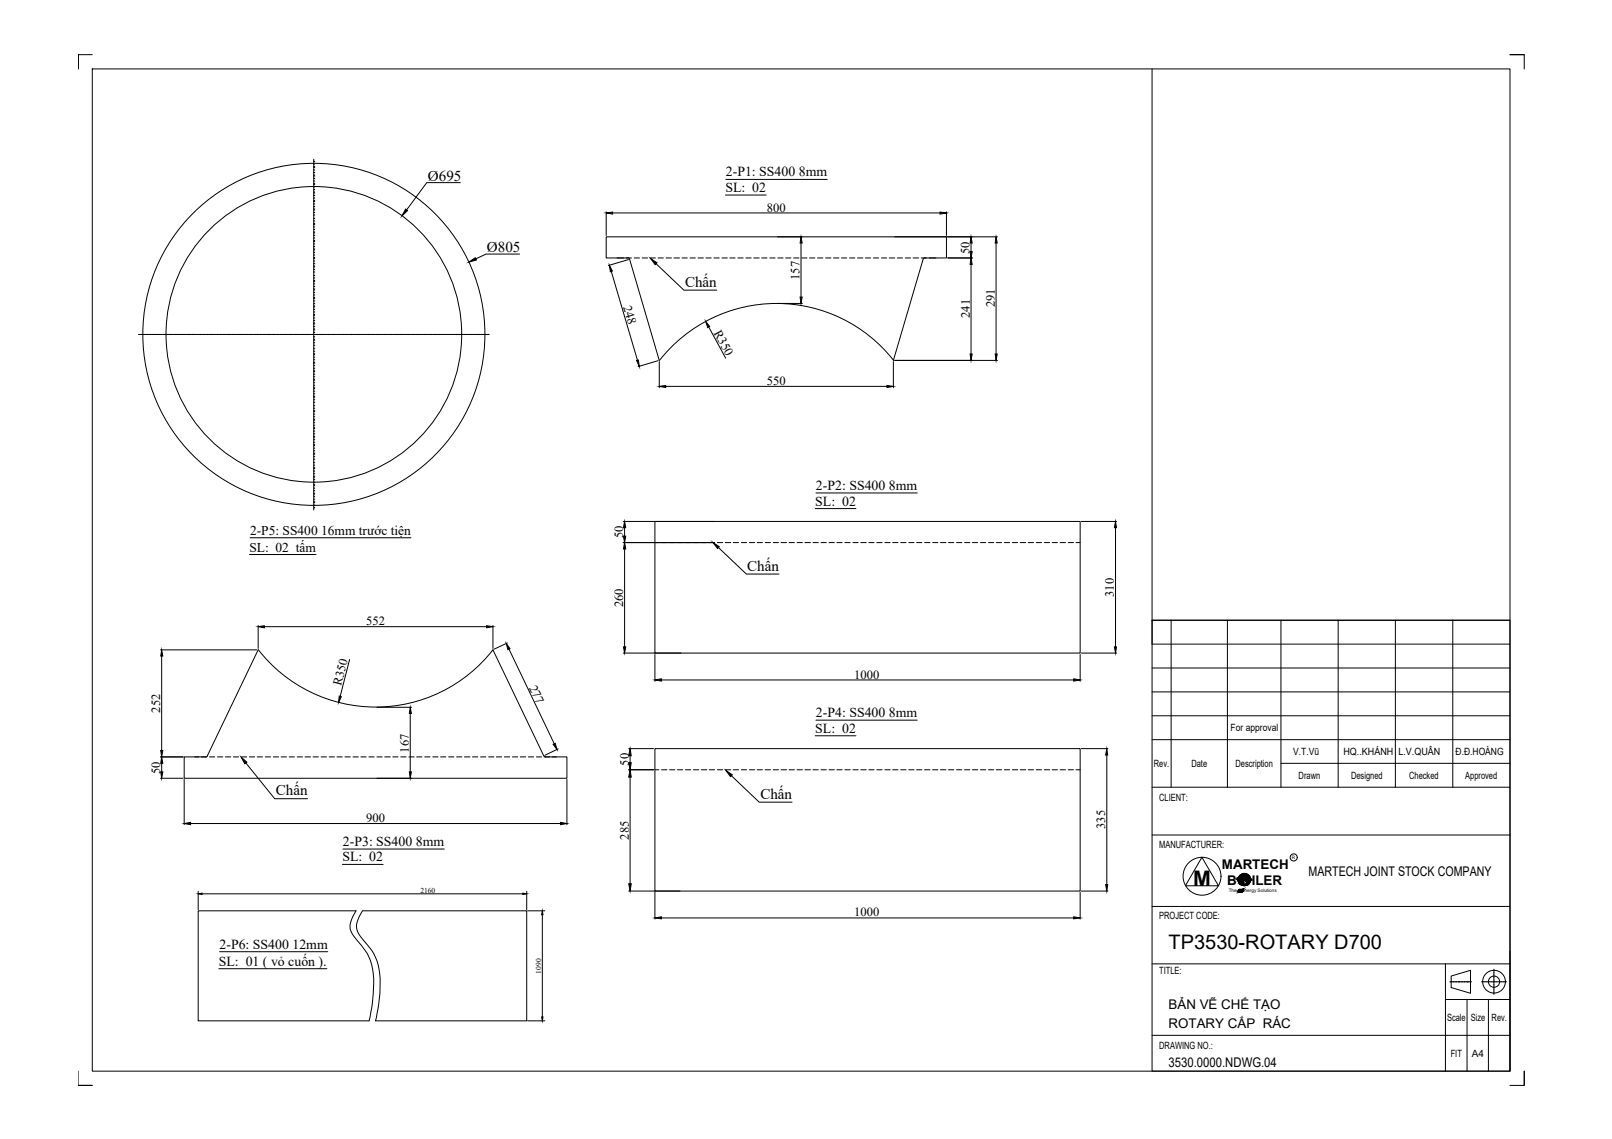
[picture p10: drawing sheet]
<svg xmlns="http://www.w3.org/2000/svg" width="297mm" height="210mm" viewBox="0 0 297 210" stroke-linecap="round" stroke-linejoin="round" font-family="sans-serif">
<defs><g id="words">
<text font-size="3.9" x="219.9" y="163.2">M</text>
<text font-size="3.7" x="215.3" y="174.8">TP3530-ROTARY D700</text>
<g font-size="2.8">
<text x="78.9" y="33.3">Ø695</text>
<text x="89.7" y="46.5">Ø805</text>
<text x="126.2" y="52.9">Chấn</text>
<text x="137.7" y="105.2">Chấn</text>
<text x="50.8" y="146.6">Chấn</text>
<text x="140.1" y="147.2">Chấn</text>
</g>
<g font-size="2.5">
<text x="133.7" y="35.4">SL: 02</text>
<text x="133.8" y="32.5">2-P1: SS400 8mm</text>
<text x="150.2" y="93.2">SL: 02</text>
<text x="150.4" y="90.3">2-P2: SS400 8mm</text>
<text x="46" y="101.6">SL: 02 tấm</text>
<text x="46.1" y="98.6">2-P5: SS400 16mm trước tiện</text>
<text x="150.2" y="135">SL: 02</text>
<text x="150.4" y="132.2">2-P4: SS400 8mm</text>
<text x="63.2" y="155.9">2-P3: SS400 8mm</text>
<text x="63.1" y="158.8">SL: 02</text>
<text x="225.2" y="160.1">MARTECH</text>
<text x="241.1" y="161.4">MARTECH JOINT STOCK COMPANY</text>
<text x="226.1" y="163">B</text>
<text x="230.6" y="163">ILER</text>
<text x="40.3" y="178">SL: 01 ( vỏ cuốn ).</text>
<text x="40.5" y="174.8">2-P6: SS400 12mm</text>
<text x="215.3" y="185.9">BẢN VẼ CHẾ TẠO</text>
<text x="215.3" y="189.4">ROTARY CẤP RÁC</text>
<text x="215.3" y="196.6">3530.0000.NDWG.04</text>
</g>
<g font-size="2.3">
<text x="141.3" y="39">800</text>
<text x="178.7" y="46.8" transform="rotate(-90 178.7 46.8)">50</text>
<text x="147.3" y="51.6" transform="rotate(-90 147.3 51.6)">157</text>
<text x="114.8" y="56.5" transform="rotate(74 114.8 56.5)">248</text>
<text x="178.7" y="58.6" transform="rotate(-90 178.7 58.6)">241</text>
<text x="183.3" y="56.6" transform="rotate(-90 183.3 56.6)">291</text>
<text x="131.5" y="61.3" transform="rotate(62 131.5 61.3)">R350</text>
<text x="141.3" y="71">550</text>
<text x="114.8" y="99.2" transform="rotate(-90 114.8 99.2)">50</text>
<text x="114.8" y="111.9" transform="rotate(-90 114.8 111.9)">260</text>
<text x="205.3" y="110" transform="rotate(-90 205.3 110)">310</text>
<text x="67.5" y="115.2">552</text>
<text x="157.4" y="125.1">1000</text>
<text x="29.5" y="131.3" transform="rotate(-90 29.5 131.3)">252</text>
<text x="62.9" y="126.4" transform="rotate(-76 62.9 126.4)">R350</text>
<text x="97.4" y="126.7" transform="rotate(64 97.4 126.7)">277</text>
<text x="29.5" y="142.6" transform="rotate(-90 29.5 142.6)">50</text>
<text x="75.3" y="138.7" transform="rotate(-90 75.3 138.7)">167</text>
<text x="115.9" y="141.1" transform="rotate(-90 115.9 141.1)">50</text>
<text x="67.5" y="151.5">900</text>
<text x="115.9" y="154.7" transform="rotate(-90 115.9 154.7)">285</text>
<text x="203.7" y="152.8" transform="rotate(-90 203.7 152.8)">335</text>
<text x="157.4" y="168.9">1000</text>
</g>
<g font-size="1.8">
<text x="226.8" y="134.7">For approval</text>
<text x="212.6" y="141.4">Rev.</text>
<text x="219.5" y="141.4">Date</text>
<text x="227.7" y="141.4">Description</text>
<text x="238.3" y="139.1">V.T.Vũ</text>
<text x="239.3" y="143.6">Drawn</text>
<text x="247.5" y="139.1">HQ..KHÁNH</text>
<text x="248.9" y="143.6">Designed</text>
<text x="257.7" y="139.1">L.V.QUÂN</text>
<text x="259.7" y="143.6">Checked</text>
<text x="268.2" y="139.1">Đ.Đ.HOÀNG</text>
<text x="270" y="143.6">Approved</text>
<text x="213.6" y="147.7">CLIENT:</text>
<text x="213.6" y="156.3">MANUFACTURER:</text>
<text x="213.6" y="169.4">PROJECT CODE:</text>
<text x="213.6" y="179.5">TITLE:</text>
<text x="266.6" y="188.1">Scale</text>
<text x="271" y="188.1">Size</text>
<text x="274.9" y="188.1">Rev.</text>
<text x="213.6" y="193.3">DRAWING NO.:</text>
<text x="267.3" y="194.8">FIT</text>
<text x="271.2" y="194.8">A4</text>
</g>
<g font-size="1.4">
<text x="77.5" y="164.5">2160</text>
<text x="99.7" y="179.5" transform="rotate(-90 99.7 179.5)">1090</text>
</g>
<g font-size=".9">
<text x="238.1" y="158.3">R</text>
<text x="226.4" y="164.4">The</text>
<text x="229.3" y="164.4">nergy Solutions</text>
</g>
</g></defs>
<!-- layer: 0 -->
<g fill="none" stroke="#000" stroke-width=".18">
<path d="M14.4 10.1v2.6v-2.6h2.6M17 12.7h261.2v184.7h-261.2zM212.3 12.7v106h65.9M278.2 10.1h2.7v2.6M84.8 33.7h-6.2l-3.7 5M111.7 39v4.4M112.9 39.2h60.3M133.7 35.9h7.5M133.8 33.1h18.6M174.4 39v4.4M95.7 46.8h-6.1l-1.9 .9M112.6 50l4.9 16.4"/>
<path d="M113.7 47.5h1.2M115.4 47.5h1M115.6 47.5h-3.9v-3.9h62.7v3.9h-3.9M115.7 47.5l.3 .2M115.8 47.8l-3.7 1.1M116 47.8l5.5 18.6M116.9 47.5h.9M118.3 47.5h1M119.8 47.5h1M120.9 48.6l5.1 4.9h6.1M121.3 47.5h.9M122.8 47.5h.9"/>
<path d="M124.2 47.5h1M125.7 47.5h.9M127.2 47.5h.9M128.6 47.5h1M130.1 47.5h.9M131.6 47.5h.9M133 47.5h1M134.5 47.5h1M136 47.5h.9M137.4 47.5h1M138.9 47.5h1M140.4 47.5h.9"/>
<path d="M141.8 47.5h1M143.3 43.6h4.6M143.3 55.9h4.6M143.3 47.5h1M144.8 47.5h.9M146.2 47.5h1M147.6 44.8v9.9M147.7 47.5h1M149.2 47.5h.9M150.7 47.5h.9M152.1 47.5h1M153.6 47.5h1"/>
<path d="M155.1 47.5h.9M156.5 47.5h1M158 47.5h1M159.5 47.5h.9M160.9 47.5h1M162.4 47.5h1M163.9 47.5h1M164.9 43.6h18.9M165.3 47.5h1M166.8 47.5h1M168.3 47.5h1M169.7 47.5h1"/>
<path d="M170.1 47.8l-5.5 18.6M170.5 47.5l-.4 .3M171.2 47.5h1.3M174.7 47.5h4.5M178.9 44.8v1.6M178.9 48.7v16.5M183.5 44.8v20.4M121.3 66.5l-3.7 1.1M121.5 66.6v4.9M121.5 66.4a27.4 27.4 0 0 1 43.1 0M122.7 71.2h40.7M130.6 60.2l3.1 5.8"/>
<path d="M164.6 66.6v4.9M164.9 66.4h18.9M46.1 99.1h29.6M114.8 96.1h16.8M114.8 100h16.9M115.1 97.2v1.6M120.7 96.1h78.3v24.3h-78.3zM132.2 100h1M133.6 100h1M135.1 100h1M136.6 100h1M138.1 100h1"/>
<path d="M139.5 100h1M141 100h1M142.5 100h1M143.9 100h1M145.4 100h1M146.9 100h1M148.3 100h1M149.8 100h1M150.2 93.7h7.5M150.4 90.8h18.6M151.3 100h1M152.8 100h.9"/>
<path d="M154.2 100h1M155.7 100h1M157.2 100h.9M158.6 100h1M160.1 100h1M161.6 100h.9M163.1 100h.9M164.5 100h1M166 100h.9M167.5 100h.9M168.9 100h1M170.4 100h1"/>
<path d="M171.9 100h.9M173.3 100h1M174.8 100h1M176.3 100h.9M177.7 100h1M179.2 100h1M180.7 100h.9M182.1 100h1M183.6 100h1M185.1 100h.9M186.5 100h1M188 100h1"/>
<path d="M189.5 100h.9M191 100h.9M192.4 100h1M193.9 100h.9M195.4 100h.9M196.8 100h1M198.3 100h.7M199.2 96.1h6.6M205.6 97.2v22M29.6 119.8h17.7M46 102.2h12.2M47.6 119.8l-9.4 19.5"/>
<path d="M47.6 115.3v4.2M47.6 119.7a27.4 27.4 0 0 0 43.3 0M48.7 115.5h40.9M90.8 119.8l9.4 19.5 .3 .2M90.8 115.3v4.2M93.5 118.5l-2.5 1.1M93.8 119.6l8.3 17.5M115.1 101.2v18M132.4 100.9l5.1 4.9h6M212.3 114.3h65.9v83.1h-65.9zM212.3 114.3h65.9M215.8 114.3v30.8"/>
<path d="M226.2 114.3v30.8M236 114.3v30.8M246.6 114.3v30.8M257.1 114.3v30.8M267.7 114.3v30.8M29.6 139.5h4.1M29.8 120.9v17.4M35.9 139.5h.7M37.1 139.5h1M37.9 139.5h-4v3.9h70.6v-3.9h-4M38.3 139.2l-.4 .3M38.6 139.5h1"/>
<path d="M40.1 139.5h.9M41.5 139.5h1M43 139.5h1M44.5 139.5h1M46 139.5h.9M47.4 139.5h1M48.9 139.5h1M50.4 139.5h.9M51.8 139.5h1M53.3 139.5h1M54.8 139.5h.9M56.2 139.5h1"/>
<path d="M57.7 139.5h1M59.2 139.5h.9M60.6 139.5h1M62.1 139.5h1M63.6 139.5h.9M64.4 121.5l-1.7 6.9M65.1 139.5h.9M66.5 139.5h1M68 139.5h.9M69.5 139.5h.9M69.5 130.3h6.3M70.9 139.5h1"/>
<path d="M72.4 139.5h.9M73.9 139.5h.9M75.3 139.5h1M75.6 131.5v10.7M76.8 139.5h1M78.3 139.5h.9M79.7 139.5h1M81.2 139.5h1M82.7 139.5h.9M84.1 139.5h1M85.6 139.5h1M87.1 139.5h.9"/>
<path d="M88.5 139.5h1M90 139.5h1M91.5 139.5h.9M92.9 139.5h1M94.4 139.5h1M95.9 139.5h1M97.4 139.5h.9M98.8 139.5h1M100.3 139.5h1M101.8 139.5h.7M102.9 138l-2.5 1.2M114.8 120.4h10.7"/>
<path d="M115.9 138h4.5M116.1 139.3v1.2M120.7 138h78.3v26.2h-78.3zM120.7 120.6v5M121.9 125.3h76M150.2 135.6h7.5M150.4 132.7h18.6M199 120.6v5M199.2 138h5M199.2 120.4h6.6M203.9 139.1v23.9M212.3 136.3h65.9"/>
<path d="M212.3 131.9h65.9M212.3 127.5h65.9M212.3 123.1h65.9M29.6 143.4h4.1M29.8 140.7v1.5M33.9 143.6v8.4M35.1 151.8h68.2M45.3 140.6l5.3 6.6h6.1M63.1 159.3h7.5M63.2 156.5h18.7M69.5 143.4h6.3M104.5 143.6v8.4"/>
<path d="M115.9 141.9h4.5M116.1 143.2v19.7M120.7 141.9h.7M121.9 141.9h1M123.4 141.9h1M124.8 141.9h1M126.3 141.9h1M127.8 141.9h1M129.2 141.9h1M130.7 141.9h1M132.2 141.9h1M133.6 141.9h1"/>
<path d="M134.8 143l5.1 4.8h6.1M135.1 141.9h1M136.6 141.9h1M138.1 141.9h1M139.5 141.9h1M141 141.9h1M142.5 141.9h1M143.9 141.9h1M145.4 141.9h1M146.9 141.9h1M148.3 141.9h1M149.8 141.9h1"/>
<path d="M151.3 141.9h1M152.8 141.9h.9M154.2 141.9h1M155.7 141.9h1M157.2 141.9h.9M158.6 141.9h1M160.1 141.9h1M161.6 141.9h.9M163.1 141.9h.9M164.5 141.9h1M166 141.9h.9M167.5 141.9h.9"/>
<path d="M168.9 141.9h1M170.4 141.9h1M171.9 141.9h.9M173.3 141.9h1M174.8 141.9h1M176.3 141.9h.9M177.7 141.9h1M179.2 141.9h1M180.7 141.9h.9M182.1 141.9h1M183.6 141.9h1M185.1 141.9h.9"/>
<path d="M186.5 141.9h1M188 141.9h1M189.5 141.9h.9M191 141.9h.9M192.4 141.9h1M193.9 141.9h.9M195.4 141.9h.9M196.8 141.9h1M198.3 141.9h.7M212.3 145.1h65.9M212.3 153.9h65.9M221.5 158l3 5.2h-6.1z"/>
<path d="M236 140.7h42.2M36.5 167.9h29.1l-.6 1a3 3 0 0 0 .2 3.6l.6 .8a9.9 9.9 0 0 1 3.1 7.9 29.4 29.4 0 0 1-.9 6.9h-31.5zM36.5 164.3v3.3M37.2 164.7h59.1M40.3 178.5h19.9M40.5 175.4h19.9M66.8 167.9h30.3v20.2h-27.9a23.6 23.6 0 0 0 .5-10.3l-.2-.8a9.7 9.7 0 0 0-2.5-3.7 3.4 3.4 0 0 1-1.2-3.4zM97.1 164.3v3.3M97.2 167.9h3.2M99.9 168.6v18.8M115.9 164.2h9.4M120.7 164.4v5"/>
<path d="M121.9 169.2h76M199 164.4v5M199.2 164.2h5M212.3 167h65.9M212.3 177.6h65.9M228.2 163.9l.9-.2a.56 .56 0 0 1-.7 .2l-.2 .1zM228.2 164.1h.7l.2-.2a.52 .52 0 0 1-.7 .2l-.2 .2zM228.2 164.3l.9-.1a.56 .56 0 0 1-.7 .1l-.2 .2zM266.3 177.6v19.8M267.4 179.9l3.6-1.1v4.2l-3.6-1zM278.2 175.3v22.1M14.4 197.4v2.6h2.6"/>
<path d="M97.2 188.1h3.2M212.3 190.8h65.9M266.3 184.2h11.9M270.3 184.2v13.2M274.3 184.2v13.2M280.9 197.4v2.6h-2.7"/>
<circle cx="57.8" cy="61.6" r="31.5"/>
<circle cx="57.8" cy="61.6" r="27.2"/>
<circle cx="238.4" cy="158" r=".66"/>
<circle cx="221.5" cy="161.5" r="3.5"/>
<circle cx="228.4" cy="162.1" r=".11"/>
<circle cx="228.4" cy="161.8" r=".11"/>
<circle cx="228.5" cy="162.4" r=".11"/>
<circle cx="228.6" cy="162.1" r=".11"/>
<circle cx="228.6" cy="161.8" r=".11"/>
<circle cx="228.7" cy="162.6" r=".11"/>
<circle cx="228.8" cy="162.4" r=".11"/>
<circle cx="228.9" cy="161.8" r=".11"/>
<circle cx="228.9" cy="162.1" r=".11"/>
<circle cx="229.2" cy="161.8" r=".11"/>
<circle cx="229.2" cy="162.1" r=".11"/>
<circle cx="229.3" cy="162.1" r="1.12"/>
<circle cx="229.3" cy="162.6" r=".4"/>
<circle cx="229.5" cy="161.8" r=".11"/>
<circle cx="229.5" cy="162.1" r=".11"/>
<circle cx="229.7" cy="161.8" r=".11"/>
<circle cx="229.7" cy="162.1" r=".11"/>
<circle cx="230" cy="161.8" r=".11"/>
<circle cx="230" cy="162.1" r=".11"/>
<circle cx="230.3" cy="161.8" r=".11"/>
<circle cx="230.3" cy="162.1" r=".11"/>
<circle cx="275.3" cy="180.9" r="2.1"/>
<circle cx="275.3" cy="180.9" r="1.04"/>
</g>
<g fill="#000" stroke="#000" stroke-width=".18">
<path d="M74.7 38.5l.4 .3-1 1zM111.7 39.2l1.2-.1v.4zM173.2 39.1l1.2 .1-1.2 .3zM86.4 48.3l1.2-.8 .2 .4zM112.3 48.9l.5 1.1-.3 .1zM119.9 47.6l1.2 .8-.4 .4zM147.4 54.7h.4l-.2 1.2zM147.6 43.6l.2 1.2h-.4zM178.8 46.4h.3l-.2 1.1zM178.9 43.6l.2 1.2h-.3zM178.9 47.5l.2 1.2h-.3zM183.5 43.6l.3 1.2h-.4z"/>
<path d="M117.3 66.4l.3-.1 .2 1.2zM121.5 71.2l1.2-.2v.4zM130 59.2l.8 1-.4 .2zM163.4 71l1.2 .2-1.2 .2zM178.8 65.2h.3l-.2 1.2zM183.4 65.2h.4l-.3 1.2zM115.1 96.1l.2 1.1h-.4zM114.9 98.8h.4l-.2 1.2zM205.6 96.1l.1 1.1h-.4zM47.6 115.5l1.1-.2v.4zM89.6 115.3l1.2 .2-1.2 .2zM93.3 118.6l.7 .9-.4 .2z"/>
<path d="M115.1 100l.2 1.2h-.4zM114.9 119.2h.4l-.2 1.2zM131.3 99.9l1.2 .9-.3 .3zM205.3 119.2h.4l-.1 1.2zM29.6 138.3h.4l-.2 1.2zM29.8 119.8l.2 1.1h-.4zM62.5 128.3l.4 .1-.5 1.1zM75.6 130.3l.2 1.2h-.4zM101.9 137.2l.4-.2 .3 1.1zM116.1 138l.2 1.3h-.4zM120.7 125.3l1.2-.2v.4zM197.9 125.1l1.1 .2-1.1 .2z"/>
<path d="M203.9 138l.2 1.1h-.4zM29.6 142.2h.4l-.2 1.2zM29.8 139.5l.2 1.2h-.4zM33.9 151.8l1.2-.2v.4zM44.4 139.5l1.1 1-.4 .3zM75.4 142.2h.4l-.2 1.2zM103.3 151.6l1.2 .2-1.2 .2zM115.9 140.5h.4l-.2 1.4zM116.1 141.9l.2 1.3h-.4zM133.8 142l1.1 .8-.3 .3zM36.5 164.7l.7-.1v.2zM96.3 164.6l.8 .1-.8 .1z"/>
<path d="M99.9 167.9l.2 .7h-.3zM115.9 162.9h.4l-.2 1.3zM120.7 169.2l1.2-.2v.3zM197.9 169l1.1 .2-1.1 .1zM203.7 163h.4l-.2 1.2zM228.2 164.1h.2zM228.2 164.3h.2zM228.4 164.1h.2zM228.4 164.3h.2zM228.4 164.1h.5zM228.4 164.3h.5zM228.9 164.1l.2-.2z"/>
<path d="M99.8 187.4h.3l-.2 .7z"/>
<path d="M228.2 164.1h.2zM228.2 164.1h.2z"/>
<path d="M228.2 164.1l.2 .1zM228.2 164.2h.2l-.2 .1z"/>
<path d="M228.2 164.3h.2zM228.2 164.3h.2z"/>
<path d="M228.2 164.3l.2 .1zM228.2 164.4h.2l-.2 .1z"/>
<path d="M228.4 164.1h.5zM228.4 164.1h.5z"/>
<path d="M228.4 164.3h.5zM228.4 164.3h.5z"/>
<path d="M228.7 164.2h.1zM228.4 164.1l.4 .1z"/>
<path d="M228.7 164.4h.1zM228.4 164.3l.4 .1z"/>
<path d="M228.4 164.1h.5zM228.4 164.1h.5z"/>
<path d="M228.4 164.3h.5zM228.4 164.3h.5z"/>
<path d="M228.3 164.1h.7zM228.2 164.1h.7z"/>
<path d="M228.3 164.3h.7zM228.2 164.3h.7z"/>
<path d="M228.4 164.1h.6zM228.3 164.1h.7z"/>
<path d="M229 164.3l.1-.1zM228.9 164.3l.2-.1z"/>
<path d="M228.4 164.3h.6zM228.3 164.3h.7z"/>
</g>
<!-- layer: AM_7 -->
<g fill="none" stroke="#000" stroke-width=".18">
<path d="M57.8 39.8v.3M57.8 39.6h.1M57.8 39.2v.4M57.8 39.2h.1M57.8 38.7v.4M57.8 38.7h.1M57.8 38.5h.1M57.8 38.2v.3M57.8 38.1h.1M57.8 37.6v.4M57.8 37.6h.1M57.8 37.2v.3"/>
<path d="M57.8 37.1h.1M57.8 37h.1M57.8 36.7v.2M57.8 36.5h.1M57.8 36.1v.3M57.8 36h.1M57.8 35.6v.3M57.8 35.6h.1M57.8 35.4h.1M57.8 35.1v.2M57.8 34.9h.1M57.8 34.5v.4"/>
<path d="M57.8 34.5h.1M57.8 34v.3M57.8 34h.1M57.8 33.8h.1M57.8 33.5v.3M57.8 33.4h.1M57.8 32.9v.4M57.8 32.9h.1M57.8 32.5v.2M57.8 32.4h.1M57.8 32.3h.1M57.8 31.8v.4"/>
<path d="M57.8 31.8h.1M57.8 31.4v.4M57.8 31.3h.1M57.8 30.9v.3M57.8 30.9h.1M57.8 30.7h.1M57.8 30.3v.3M57.8 30.2h.1M57.8 29.8v.4M57.8 29.8h.1M57.8 29.3v.3M57.8 29.6v.1"/>
<path d="M57.8 30.7v.1M57.8 31.2v.1M57.8 32.3v.1M57.8 32.8v.1M57.8 33.4v.1M57.8 33.9v.1M57.8 34.3v.1M57.8 35v.1M57.8 35.4v.1M57.8 35.9v.1M57.8 36.5v.1M57.8 37v.1"/>
<path d="M57.8 38.1v.1M57.8 38.6v.1M57.8 39.7v.1M57.8 59.7v.4M57.8 59.7h.1M57.8 59.5h.1M57.8 59.2v.3M57.8 59.1h.1M57.8 58.6v.4M57.8 58.6h.1M57.8 58.2v.3M57.8 58.1h.1"/>
<path d="M57.8 58h.1M57.8 57.7v.2M57.8 57.5h.1M57.8 57.1v.3M57.8 57h.1M57.8 56.6v.3M57.8 56.6h.1M57.8 56.4h.1M57.8 56.1v.2M57.8 55.9h.1M57.8 55.5v.4M57.8 55.5h.1"/>
<path d="M57.8 55v.3M57.8 55h.1M57.8 54.8h.1M57.8 54.5v.3M57.8 54.4h.1M57.8 53.9v.4M57.8 53.9h.1M57.8 53.5v.2M57.8 53.4h.1M57.8 53.3h.1M57.8 52.8v.4M57.8 52.8h.1"/>
<path d="M57.8 52.4v.3M57.8 52.3h.1M57.8 51.9v.3M57.8 51.9h.1M57.8 51.7h.1M57.8 51.3v.3M57.8 51.2h.1M57.8 50.8v.4M57.8 50.8h.1M57.8 50.3v.3M57.8 50.1h.1M57.8 49.7v.4"/>
<path d="M57.8 49.7h.1M57.8 49.2v.4M57.8 49.2h.1M57.8 49h.1M57.8 48.7v.3M57.8 48.6h.1M57.8 48.1v.4M57.8 48.1h.1M57.8 47.7v.3M57.8 47.6h.1M57.8 47.5h.1M57.8 47.2v.2"/>
<path d="M57.8 47h.1M57.8 46.6v.3M57.8 46.5h.1M57.8 46.1v.3M57.8 46.1h.1M57.8 45.9h.1M57.8 45.6v.2M57.8 45.4h.1M57.8 45v.4M57.8 45h.1M57.8 44.5v.3M57.8 44.5h.1"/>
<path d="M57.8 44.3h.1M57.8 44v.3M57.8 43.9h.1M57.8 43.4v.4M57.8 43.4h.1M57.8 43v.2M57.8 42.9h.1M57.8 42.8h.1M57.8 42.3v.4M57.8 42.3h.1M57.8 41.9v.3M57.8 41.8h.1"/>
<path d="M57.8 41.4v.3M57.8 41.4h.1M57.8 41.2h.1M57.8 40.8v.3M57.8 40.7h.1M57.8 40.3v.4M57.8 40.3h.1M57.8 40.1v.1M57.8 41.2v.1M57.8 41.7v.1M57.8 42.8v.1M57.8 43.3h.1"/>
<path d="M57.8 43.9v.1M57.8 44.4v.1M57.8 44.8v.1M57.8 45.5v.1M57.8 45.9v.1M57.8 46.4v.1M57.8 47v.1M57.8 47.5v.1M57.8 48.6v.1M57.8 49.1h.1M57.8 50.2h.1M57.8 50.6v.1"/>
<path d="M57.8 51.7v.1M57.8 52.2v.1M57.8 53.3v.1M57.8 53.8h.1M57.8 54.4v.1M57.8 54.9h.1M57.8 55.3v.1M57.8 56h.1M57.8 56.4v.1M57.8 56.9v.1M57.8 57.5v.1M57.8 58v.1"/>
<path d="M57.8 59.1v.1M57.8 59.6h.1M25.5 61.6h.3M25.8 61.6h.1M25.9 61.6h.1M26 61.6h.4M26.4 61.6h.1M26.4 61.6h.4M26.9 61.6h.1M27 61.6h.1M27.1 61.6h.2M27.4 61.6h.1"/>
<path d="M27.5 61.6h.1M27.5 61.6h.4M28 61.6h.1M28 61.6h.4M28.4 61.6h.1M28.5 61.6h.1M28.6 61.6h.1M28.6 61.6h.3M28.9 61.6h.1M29.1 61.6h.1M29.1 61.6h.4M29.5 61.6h.1"/>
<path d="M29.6 61.6h.1M29.7 61.6h.3M30 61.6h.1M30.2 61.6h.1M30.2 61.6h.3M30.5 61.6h.1M30.6 61.6h.1M30.7 61.6h.4M31.1 61.6h.1M31.3 61.6h.2M31.6 61.6h.1M31.7 61.6h.1"/>
<path d="M31.8 61.6h.2M32.1 61.6h.1M32.2 61.6h.1M32.2 61.6h.4M32.7 61.6h.1M32.8 61.6h.3M33.1 61.6h.1M33.2 61.6h.1M33.3 61.6h.1M33.3 61.6h.4M33.8 61.6h.1M33.8 61.6h.4"/>
<path d="M34.2 61.6h.1M34.3 61.6h.1M34.4 61.6h.3M34.7 61.6h.1M34.9 61.6h.1M34.9 61.6h.4M35.3 61.6h.1M35.4 61.6h.4M35.8 61.6h.1M36 61.6h.3M36.3 61.6h.1M36.4 61.6h.1"/>
<path d="M36.5 61.6h.4M36.9 61.6h.1M36.9 61.6h.4M37.4 61.6h.1M37.5 61.6h.1M37.6 61.6h.2M37.9 61.6h.1M38 61.6h.1M38 61.6h.4M38.5 61.6h.1M38.5 61.6h.4M38.9 61.6h.1"/>
<path d="M39 61.6h.1M39.1 61.6h.1M39.1 61.6h.3M39.4 61.6h.1M39.6 61.6h.1M39.6 61.6h.4M40 61.6h.1M40.1 61.6h.1M40.2 61.6h.3M40.5 61.6h.1M40.7 61.6h.1M40.7 61.6h.3"/>
<path d="M41 61.6h.1M41.1 61.6h.1M41.2 61.6h.4M41.6 61.6h.1M41.8 61.6h.2M42.1 61.6h.1M42.2 61.6h.1M42.3 61.6h.2M42.6 61.6h.1M42.7 61.6h.1M42.7 61.6h.4M43.2 61.6h.1"/>
<path d="M43.3 61.6h.3M43.6 61.6h.1M43.7 61.6h.1M43.8 61.6h.1M43.8 61.6h.4M44.3 61.6h.1M44.3 61.6h.4M44.7 61.6h.1M44.8 61.6h.1M44.9 61.6h.3M45.2 61.6h.1M45.4 61.6h.1"/>
<path d="M45.4 61.6h.4M45.8 61.6h.1M45.9 61.6h.4M46.3 61.6h.1M46.5 61.6h.3M46.8 61.6h.1M46.9 61.6h.1M47 61.6h.4M47.4 61.6h.1M47.4 61.6h.4M47.9 61.6h.1M48 61.6h.1"/>
<path d="M48.1 61.6h.2M48.4 61.6h.1M48.5 61.6h.1M48.5 61.6h.4M49 61.6h.1M49 61.6h.4M49.4 61.6h.1M49.5 61.6h.1M49.6 61.6h.1M49.6 61.6h.3M49.9 61.6h.1M50.1 61.6h.1"/>
<path d="M50.1 61.6h.4M50.5 61.6h.1M50.6 61.6h.1M50.7 61.6h.3M51 61.6h.1M51.2 61.6h.1M51.2 61.6h.3M51.5 61.6h.1M51.6 61.6h.1M51.7 61.6h.4M52.1 61.6h.1M52.3 61.6h.2"/>
<path d="M52.6 61.6h.1M52.7 61.6h.1M52.8 61.6h.2M53.1 61.6h.1M53.2 61.6h.1M53.2 61.6h.4M53.7 61.6h.1M53.8 61.6h.3M54.1 61.6h.1M54.2 61.6h.1M54.3 61.6h.1M54.3 61.6h.4"/>
<path d="M54.8 61.6h.1M54.8 61.6h.4M55.2 61.6h.1M55.3 61.6h.1M55.4 61.6h.3M55.7 61.6h.1M55.9 61.6h.1M55.9 61.6h.4M56.3 61.6h.1M56.4 61.6h.4M56.8 61.6h.1M57 61.6h.3"/>
<path d="M57.3 61.6h.1M57.4 61.6h.1M57.5 61.6h.3M57.8 61.6h.4M57.8 61.3v.3M57.8 61.3h.1M57.8 60.8v.3M57.8 60.8h.1M57.8 60.6h.1M57.8 60.2v.4M57.8 60.2h.1M57.8 61.6v.4"/>
<path d="M57.8 62.1h.1M57.8 62.2v.3M57.8 62.5h.1M57.8 62.7h.1M57.8 62.7v.4M57.8 63.2h.1M57.8 63.2v.4M57.8 63.6h.1M57.8 63.8v.3M57.8 64.3h.1M57.8 64.3v.4M57.8 64.7h.1"/>
<path d="M57.8 64.8v.4M57.8 65.2h.1M57.8 65.4h.1M57.8 65.4v.3M57.8 65.8h.1M57.8 65.9v.4M57.8 66.3h.1M57.8 66.3v.4M57.8 66.8h.1M57.8 66.9h.1M57.8 67v.2M57.8 67.4h.1"/>
<path d="M57.8 67.4v.4M57.8 67.9h.1M57.8 68v.3M57.8 68.3h.1M57.8 68.5h.1M57.8 68.5v.3M57.8 69h.1M57.8 69v.4M57.8 69.4h.1M57.8 69.6v.3M57.8 69.9h.1M57.8 70.1h.1"/>
<path d="M57.8 70.1v.3M57.8 70.5h.1M57.8 70.6v.4M57.8 71h.1M57.8 71.2v.2M57.8 71.5h.1M57.8 71.6h.1M57.8 71.7v.4M57.8 72.1h.1M57.8 72.1v.4M57.8 72.6h.1M57.8 72.7v.3"/>
<path d="M57.8 73h.1M57.8 73.2h.1M57.8 73.2v.4M57.8 73.7h.1M57.8 73.7v.4M57.8 74.1h.1M57.8 74.3v.3M57.8 74.8h.1M57.8 74.8v.4M57.8 75.2h.1M57.8 75.3v.3M57.8 75.7h.1"/>
<path d="M57.8 75.9h.1M57.8 75.9v.3M57.8 76.3h.1M57.8 76.4v.4M57.8 76.8h.1M57.8 76.8v.4M57.8 77.3h.1M57.8 77.4h.1M57.8 77.5v.2M57.8 77.9h.1M57.8 77.9v.4M57.8 78.4h.1"/>
<path d="M57.8 78.5v.3M57.8 78.8h.1M57.8 79h.1M57.8 79v.3M57.8 79.5h.1M57.8 79.5v.4M57.8 79.9h.1M57.8 60.7h.1M57.8 61.1v.1M57.8 62.1v.1M57.8 62.6v.1M57.8 63.7v.1"/>
<path d="M57.8 64.1v.1M57.8 65.2v.1M57.8 65.7v.1M57.8 66.8v.1M57.8 67.3v.1M57.8 67.9v.1M57.8 68.4v.1M57.8 68.8v.1M57.8 69.5v.1M57.8 69.9v.1M57.8 70.4v.1M57.8 71v.1"/>
<path d="M57.8 71.5v.1M57.8 72.6v.1M57.8 73.1v.1M57.8 74.2v.1M57.8 74.6v.1M57.8 75.7v.1M57.8 76.2v.1M57.8 77.3v.1M57.8 77.8v.1M57.8 78.4v.1M57.8 78.9v.1M57.8 79.3v.1"/>
<path d="M57.8 80v.1M58.2 61.6h.1M58.3 61.6h.1M58.4 61.6h.3M58.7 61.6h.1M58.9 61.6h.1M58.9 61.6h.4M59.3 61.6h.1M59.4 61.6h.4M59.8 61.6h.1M60 61.6h.3M60.3 61.6h.1"/>
<path d="M60.4 61.6h.1M60.5 61.6h.4M60.9 61.6h.1M60.9 61.6h.4M61.4 61.6h.1M61.5 61.6h.1M61.6 61.6h.2M61.9 61.6h.1M62 61.6h.1M62 61.6h.4M62.5 61.6h.1M62.5 61.6h.4"/>
<path d="M62.9 61.6h.1M63 61.6h.1M63.1 61.6h.1M63.1 61.6h.3M63.4 61.6h.1M63.6 61.6h.1M63.6 61.6h.4M64 61.6h.1M64.1 61.6h.1M64.2 61.6h.3M64.5 61.6h.1M64.7 61.6h.1"/>
<path d="M64.7 61.6h.3M65 61.6h.1M65.1 61.6h.1M65.2 61.6h.4M65.6 61.6h.1M65.8 61.6h.2M66.1 61.6h.1M66.2 61.6h.1M66.3 61.6h.2M66.6 61.6h.1M66.7 61.6h.1M66.7 61.6h.4"/>
<path d="M67.2 61.6h.1M67.3 61.6h.3M67.6 61.6h.1M67.7 61.6h.1M67.8 61.6h.1M67.8 61.6h.4M68.3 61.6h.1M68.3 61.6h.4M68.7 61.6h.1M68.8 61.6h.1M68.9 61.6h.3M69.2 61.6h.1"/>
<path d="M69.4 61.6h.1M69.4 61.6h.4M69.8 61.6h.1M69.9 61.6h.4M70.3 61.6h.1M70.5 61.6h.3M70.8 61.6h.1M70.9 61.6h.1M71 61.6h.4M71.4 61.6h.1M71.4 61.6h.4M71.9 61.6h.1"/>
<path d="M72 61.6h.1M72.1 61.6h.2M72.4 61.6h.1M72.5 61.6h.1M72.5 61.6h.4M73 61.6h.1M73 61.6h.4M73.4 61.6h.1M73.5 61.6h.1M73.6 61.6h.1M73.6 61.6h.3M73.9 61.6h.1"/>
<path d="M74.1 61.6h.1M74.1 61.6h.4M74.5 61.6h.1M74.6 61.6h.1M74.7 61.6h.3M75 61.6h.1M75.2 61.6h.1M75.2 61.6h.3M75.5 61.6h.1M75.6 61.6h.1M75.7 61.6h.4M76.1 61.6h.1"/>
<path d="M76.3 61.6h.2M76.6 61.6h.1M76.7 61.6h.1M76.8 61.6h.4M77.2 61.6h.1M77.2 61.6h.4M77.7 61.6h.1M77.8 61.6h.3M78.1 61.6h.1M78.2 61.6h.1M78.3 61.6h.1M78.3 61.6h.4"/>
<path d="M78.8 61.6h.1M78.8 61.6h.4M79.2 61.6h.1M79.3 61.6h.1M79.4 61.6h.3M79.7 61.6h.1M79.9 61.6h.1M79.9 61.6h.4M80.3 61.6h.1M80.4 61.6h.4M80.8 61.6h.1M81 61.6h.1"/>
<path d="M81 61.6h.3M81.3 61.6h.1M81.4 61.6h.1M81.5 61.6h.4M81.9 61.6h.1M81.9 61.6h.4M82.4 61.6h.1M82.5 61.6h.1M82.6 61.6h.2M82.9 61.6h.1M83 61.6h.1M83 61.6h.4"/>
<path d="M83.5 61.6h.1M83.6 61.6h.3M83.9 61.6h.1M84 61.6h.1M84.1 61.6h.1M84.1 61.6h.3M84.4 61.6h.1M84.6 61.6h.1M84.6 61.6h.4M85 61.6h.1M85.1 61.6h.1M85.2 61.6h.3"/>
<path d="M85.5 61.6h.1M85.7 61.6h.1M85.7 61.6h.3M86 61.6h.1M86.1 61.6h.1M86.2 61.6h.4M86.6 61.6h.1M86.8 61.6h.2M87.1 61.6h.1M87.2 61.6h.1M87.3 61.6h.4M87.7 61.6h.1"/>
<path d="M87.7 61.6h.4M88.2 61.6h.1M88.3 61.6h.3M88.6 61.6h.1M88.7 61.6h.1M88.8 61.6h.1M88.8 61.6h.4M89.3 61.6h.1M89.3 61.6h.4M89.7 61.6h.1M89.8 61.6h.1M89.9 61.6h.3"/>
<path d="M57.8 80.1v.2M57.8 80.4h.1M57.8 80.6h.1M57.8 80.6v.3M57.8 81h.1M57.8 81.1v.3M57.8 81.5h.1M57.8 81.7v.2M57.8 82h.1M57.8 82.1h.1M57.8 82.2v.4M57.8 82.6h.1"/>
<path d="M57.8 82.6v.4M57.8 83.1h.1M57.8 83.2v.3M57.8 83.5h.1M57.8 83.7h.1M57.8 83.7v.4M57.8 84.2h.1M57.8 84.2v.4M57.8 84.6h.1M57.8 84.8v.3M57.8 85.3h.1M57.8 85.3v.4"/>
<path d="M57.8 85.7h.1M57.8 85.8v.3M57.8 86.2h.1M57.8 86.4h.1M57.8 86.4v.3M57.8 86.8h.1M57.8 86.9v.3M57.8 87.3h.1M57.8 87.3v.4M57.8 87.8h.1M57.8 87.9h.1M57.8 88v.2"/>
<path d="M57.8 88.4h.1M57.8 88.4v.4M57.8 88.9h.1M57.8 89v.3M57.8 89.3h.1M57.8 89.5h.1M57.8 89.5v.3M57.8 90h.1M57.8 90v.4M57.8 90.4h.1M57.8 90.6v.2M57.8 90.9h.1"/>
<path d="M57.8 91.1h.1M57.8 91.1v.3M57.8 91.5h.1M57.8 91.6v.3M57.8 92h.1M57.8 92.2v.2M57.8 92.5h.1M57.8 92.6h.1M57.8 92.7v.3M57.8 93.1h.1M57.8 93.1v.4M57.8 93.6h.1"/>
<path d="M57.8 93.7v.3M57.8 80.4v.1M57.8 80.9v.1M57.8 81.5v.1M57.8 82v.1M57.8 83.1v.1M57.8 83.6v.1M57.8 84.7v.1M57.8 85.1v.1M57.8 86.2v.1M57.8 86.7v.1M57.8 87.8v.1"/>
<path d="M57.8 88.3h.1M57.8 88.9v.1M57.8 89.4v.1M57.8 89.8v.1M57.8 90.5v.1M57.8 90.9v.1M57.8 91.4v.1M57.8 92v.1M57.8 92.5v.1M57.8 93.6v.1"/>
</g>
<g fill="none" stroke="#000" stroke-width=".18">
<path d="M275.3 178.9v.3M275.3 178.6v.3M275.3 179.2v1.2M267.2 180.9h.1M267.3 180.9h.1M267.3 180.9h.3M267.6 180.9h.1M267.7 180.9h.1M267.8 180.9h.4M268.2 180.9h.1M268.3 180.9h.1M268.4 180.9h.2"/>
<path d="M268.7 180.9h.1M268.8 180.9h.1M268.9 180.9h.4M269.3 180.9h.1M269.4 180.9h.3M269.8 180.9h.1M269.9 180.9h.3M270.2 180.9h.1M270.3 180.9h.1M270.4 180.9h.1M270.5 180.9h.3M270.9 180.9h.1"/>
<path d="M270.9 180.9h.2M273 180.9h1.2M274.3 180.9h.2M274.6 180.9h1.2M275.3 180.5v.2M275.3 180.8v.3M275.3 182v.3M275.3 182.4v.3M275.3 180.8h.1M275.3 181.1v.9M275.3 182.3v.1M275.3 182.7v.6"/>
<path d="M275.8 180.9h.3M276.1 180.9h1.5"/>
</g>
<!-- layer: AM_8 -->
<g fill="#000" stroke="#000" stroke-width=".18">
<path d="M228.2 161.8h.1zM228.5 162.1h.1zM228.5 161.8h.1zM228.7 161.9h.1zM228.7 162.2h.1zM228.8 162.5h.2zM228.8 162.5h.1zM228.9 162.4h.1zM229 161.9h.1zM229 162.2h.1zM229.8 161.8h.1zM229.8 162.1h.1z"/>
<path d="M230 161.9h.2zM230 162.2h.2zM230.3 161.9h.1zM230.3 162.2h.1z"/>
<path d="M228.2 161.9h.1zM228.2 161.9h.1z"/>
<path d="M228.2 161.9h.1zM228.2 161.9h.1z"/>
<path d="M228.2 162h.2zM228.2 162h.2z"/>
<path d="M228.2 162h.5zM228.2 162h.5z"/>
<path d="M228.2 162h.7zM228.2 162h.7z"/>
<path d="M228.2 162h1zM228.2 162h1z"/>
<path d="M228.2 162h.7zM228.2 162h.7z"/>
<path d="M228.2 162h.7zM228.2 162h.7z"/>
<path d="M228.2 162h.5zM228.2 162h.5z"/>
<path d="M228.2 162h.2zM228.2 162h.2z"/>
<path d="M228.2 162h.1zM228.2 162h.1z"/>
<path d="M228.2 162.1h.1zM228.2 162.1h.1z"/>
<path d="M228.2 162.1h.1zM228.2 162.1h.1z"/>
<path d="M228.2 162.1h.1zM228.2 162.1h.1z"/>
<path d="M228.2 162.1h.1zM228.2 162.1h.1z"/>
<path d="M228.2 162.1h.1zM228.2 162.1h.1z"/>
<path d="M228.2 162.2h.1zM228.2 162.2h.1z"/>
<path d="M228.2 162.2h.2zM228.2 162.2h.2z"/>
<path d="M228.2 162.2h.7zM228.2 162.2h.7z"/>
<path d="M228.2 162.2h1zM228.2 162.2h1z"/>
<path d="M228.2 162.2h1.2zM228.2 162.2h1.2z"/>
<path d="M228.2 162.2h2.2zM228.2 162.2h2.2z"/>
<path d="M228.2 162.3h.6zM228.2 162.3h.6z"/>
<path d="M228.2 162.3h.3zM228.2 162.3h.3zM228.2 162.3h.3zM228.2 162.3h.3z"/>
<path d="M228.2 162.3h.3zM228.2 162.3h.3z"/>
<path d="M228.2 161.8h.1zM228.2 161.8h.1z"/>
<path d="M228.2 161.8h.1zM228.2 161.8h.1z"/>
<path d="M228.2 162.3h.2zM228.2 162.3h.2z"/>
<path d="M228.2 162.4h.2zM228.2 162.4h.2z"/>
<path d="M228.2 162.4h.2zM228.2 162.4h.2z"/>
<path d="M228.2 162.4h.2zM228.2 162.4h.2z"/>
<path d="M228.2 161.8h1.5zM228.2 161.8h1.5z"/>
<path d="M228.2 161.8h1.5zM228.2 161.8h1.5z"/>
<path d="M228.2 161.8h.7zM228.2 161.8h.7z"/>
<path d="M228.2 161.8h.7zM228.2 161.8h.7z"/>
<path d="M228.2 161.8h.4zM228.2 161.8h.4z"/>
<path d="M228.2 161.8h.2zM228.2 161.8h.2z"/>
<path d="M228.2 162.5h.3zM228.2 162.5h.3z"/>
<path d="M228.2 162.5h.3zM228.2 162.5h.3z"/>
<path d="M228.2 162.5h.6zM228.2 162.5h.6z"/>
<path d="M228.2 162.6h.5zM228.2 162.6h.5zM228.2 162.6h.5zM228.2 162.6h.5z"/>
<path d="M228.2 162.6h.5zM228.2 162.6h.5z"/>
<path d="M228.2 161.8h.1zM228.2 161.8h.1z"/>
<path d="M228.2 161.8h.1zM228.2 161.8h.1z"/>
<path d="M228.2 161.8l.1 .1zM228.2 161.8l.1 .1z"/>
<path d="M228.2 161.9h.1zM228.2 161.9h.1z"/>
<path d="M228.2 161.9h.1zM228.2 161.9h.1z"/>
<path d="M228.2 162.1h.1zM228.2 162.1h.1z"/>
<path d="M228.2 162.1h.1zM228.2 162.1h.1z"/>
<path d="M228.2 162.1l.1 .1zM228.2 162.1l.1 .1z"/>
<path d="M228.3 162.6h.3zM228.3 162.6h.3z"/>
<path d="M228.3 162.6h.3zM228.3 162.6h.3z"/>
<path d="M228.2 161.8h.1zM228.2 161.8h.2z"/>
<path d="M228.2 161.9l.1 .1zM228.2 161.9l.1 .1z"/>
<path d="M228.2 162h.1zM228.2 162h.2z"/>
<path d="M228.2 162h.1zM228.2 162l.1 .1z"/>
<path d="M228.2 162.2h.1zM228.2 162.2h.1z"/>
<path d="M228.2 162.2h.1zM228.2 162.2h.1z"/>
<path d="M228.3 162.7h.3zM228.3 162.7h.3z"/>
<path d="M228.3 162.7h.3zM228.3 162.7h.3z"/>
<path d="M228.4 161.8h.2zM228.4 161.8h.2z"/>
<path d="M228.2 161.8h.2zM228.2 161.8h.2z"/>
<path d="M228.2 162h.2zM228.2 162h.2z"/>
<path d="M228.2 162h.2zM228.2 162h.2z"/>
<path d="M228.2 162.2h.2zM228.2 162.2h.2z"/>
<path d="M228.4 162.2h.5zM228.4 162.2h.5z"/>
<path d="M228.4 162.8h.3zM228.4 162.8h.3z"/>
<path d="M228.4 162.8h.3zM228.4 162.8h.3z"/>
<path d="M228.4 162.8h.6zM228.4 162.8h.6z"/>
<path d="M228.4 161.8h.2zM228.4 161.8h.2z"/>
<path d="M228.4 161.8h.2zM228.4 161.8h.2z"/>
<path d="M228.4 162h.2zM228.4 162h.2z"/>
<path d="M228.4 162h.2zM228.4 162h.2z"/>
<path d="M228.4 162h.2zM228.4 162h.2z"/>
<path d="M228.4 162h.2zM228.4 162h.2z"/>
<path d="M228.4 162h.2zM228.4 162h.2z"/>
<path d="M228.4 162h.2zM228.4 162h.2z"/>
<path d="M228.4 162.2h.2zM228.4 162.2h.2z"/>
<path d="M228.4 162.2h.2zM228.4 162.2h.2z"/>
<path d="M228.2 162.3h.2zM228.2 162.3h.3z"/>
<path d="M228.2 162.3h.2zM228.2 162.3h.2zM228.2 162.3h.2zM228.2 162.3h.2z"/>
<path d="M228.2 162.3l.2 .1zM228.2 162.3l.2 .1z"/>
<path d="M228.2 162.4h.2zM228.2 162.4h.2z"/>
<path d="M228.2 162.4l.2 .1zM228.2 162.4l.2 .1z"/>
<path d="M228.2 162.5h.3zM228.2 162.5h.3z"/>
<path d="M228.5 161.8h.1zM228.5 161.8h.1z"/>
<path d="M228.5 161.8h.1zM228.5 161.8h.1z"/>
<path d="M228.5 161.8h.1zM228.5 161.8h.1z"/>
<path d="M228.5 161.9h.1zM228.5 161.9h.1z"/>
<path d="M228.5 161.9h.1zM228.5 161.9h.1z"/>
<path d="M228.5 161.9h.1zM228.5 161.9h.1z"/>
<path d="M228.5 162h.1zM228.5 162h.1z"/>
<path d="M228.5 162.1h.1zM228.5 162.1h.1z"/>
<path d="M228.5 162.2h.1zM228.5 162.2h.1z"/>
<path d="M228.5 162.2h.1zM228.5 162.2h.1z"/>
<path d="M228.2 162.3h.3zM228.2 162.3h.3z"/>
<path d="M228.2 162.5h.3zM228.2 162.5h.3z"/>
<path d="M228.5 162.3h.3zM228.5 162.3h.3z"/>
<path d="M228.2 162.5h.3zM228.2 162.5h.3z"/>
<path d="M228.5 162.5h.3zM228.5 162.5h.3z"/>
<path d="M228.4 161.8h.2zM228.4 161.8h.2z"/>
<path d="M228.4 161.8h.2zM228.4 161.8h.2z"/>
<path d="M228.5 161.9h.1zM228.5 161.9h.1z"/>
<path d="M228.5 161.9h.1zM228.4 161.9h.2z"/>
<path d="M228.4 161.9l.2 .1zM228.4 161.9l.2 .1z"/>
<path d="M228.4 162h.2zM228.4 162h.2z"/>
<path d="M228.4 162h.2zM228.4 162h.2z"/>
<path d="M228.5 162l.1 .1zM228.5 162l.1 .1z"/>
<path d="M228.5 162.2h.1zM228.5 162.2h.1z"/>
<path d="M228.5 162.2h.1zM228.5 162.2h.1z"/>
<path d="M228.5 162.2h.1zM228.4 162.2h.2z"/>
<path d="M228.6 162.3h.1zM228.6 162.3h.1zM228.6 162.3h.1zM228.6 162.3h.1z"/>
<path d="M228.6 162.5h.1zM228.6 162.5h.1z"/>
<path d="M228.6 162.5h.1zM228.6 162.5h.1z"/>
<path d="M228.6 162.5h.1zM228.6 162.5h.1z"/>
<path d="M228.6 161.8h.3zM228.6 161.8h.3z"/>
<path d="M228.4 161.8h.2zM228.4 161.8h.2z"/>
<path d="M228.4 162h.3zM228.4 162h.3z"/>
<path d="M228.4 162h.2zM228.4 162h.2zM228.2 162h.4zM228.2 162h.5z"/>
<path d="M228.4 162.2h.2zM228.4 162.2h.2z"/>
<path d="M228.4 162.2h.3zM228.4 162.2h.3z"/>
<path d="M228.3 162.6h.3zM228.3 162.6h.3z"/>
<path d="M228.3 162.6l.3 .1zM228.3 162.6l.3 .1z"/>
<path d="M228.3 162.7h.3zM228.3 162.7h.3z"/>
<path d="M228.3 162.7h.4zM228.3 162.7h.4zM228.4 162.7h.3zM228.4 162.7h.3z"/>
<path d="M228.7 161.8h.2zM228.7 161.8h.2z"/>
<path d="M228.7 161.8h.2zM228.7 161.8h.2z"/>
<path d="M228.7 161.8h.2zM228.7 161.8h.2z"/>
<path d="M228.7 162h.2zM228.7 162h.2z"/>
<path d="M228.7 162h.2zM228.7 162h.2z"/>
<path d="M228.7 162h.2zM228.7 162h.2z"/>
<path d="M228.7 162h.2zM228.7 162h.2z"/>
<path d="M228.7 162h.2zM228.7 162h.2z"/>
<path d="M228.7 162.2h.2zM228.7 162.2h.2z"/>
<path d="M228.7 162.2h.2zM228.7 162.2h.2z"/>
<path d="M228.6 162.4l.1 .1zM228.6 162.4l.1 .1z"/>
<path d="M228.2 162.6h.5zM228.2 162.6h.5z"/>
<path d="M228.2 162.6h.5zM228.2 162.6h.4z"/>
<path d="M228.4 162.7l.3 .1zM228.4 162.7l.3 .1z"/>
<path d="M228.7 161.8h.1zM228.7 161.8h.1z"/>
<path d="M228.7 161.8h.1zM228.7 161.8h.1z"/>
<path d="M228.7 161.8h.1zM228.7 161.8h.1z"/>
<path d="M228.7 161.9h.1zM228.7 161.9h.1z"/>
<path d="M228.7 161.9h.1zM228.7 161.9h.1z"/>
<path d="M228.7 161.9h.1zM228.7 161.9h.1z"/>
<path d="M228.7 162h.1zM228.7 162h.1z"/>
<path d="M228.7 162.1h.1zM228.7 162.1h.1z"/>
<path d="M228.7 162.2h.1zM228.7 162.2h.1z"/>
<path d="M228.7 162.2h.1zM228.7 162.2h.1z"/>
<path d="M228.7 162.2h.1zM228.7 162.2h.1z"/>
<path d="M228.5 162.3h.2zM228.5 162.3h.2zM228.5 162.3h.2zM228.5 162.3h.3z"/>
<path d="M228.5 162.3h.2zM228.5 162.3h.2zM228.6 162.3h.1zM228.6 162.3h.1z"/>
<path d="M228.6 162.3h.1zM228.6 162.3h.1z"/>
<path d="M228.6 162.5h.1zM228.6 162.5h.1z"/>
<path d="M228.6 162.5h.1zM228.5 162.5h.2z"/>
<path d="M228.5 162.5h.2zM228.5 162.5h.2z"/>
<path d="M228.4 162.8h.3zM228.4 162.8h.3z"/>
<path d="M228.8 162.3h.3zM228.8 162.3h.3z"/>
<path d="M228.5 162.3h.3zM228.5 162.3h.3zM228.5 162.3h.3zM228.5 162.3h.3z"/>
<path d="M228.5 162.5h.3zM228.5 162.5h.3z"/>
<path d="M228.5 162.5h.3zM228.5 162.5h.3z"/>
<path d="M228.8 162.6h.1zM228.8 162.6h.1z"/>
<path d="M228.8 162.8h.2zM228.8 162.8h.2z"/>
<path d="M228.8 162.1v.1zM228.8 162.1v.1z"/>
<path d="M228.8 162.3h.3zM228.8 162.3h.3z"/>
<path d="M228.8 162.5h.1zM228.8 162.5h.1z"/>
<path d="M228.8 162.6h.1zM228.8 162.6h.1z"/>
<path d="M228.8 162.6h.1zM228.8 162.6h.1z"/>
<path d="M228.8 162.7h.2zM228.8 162.7h.2z"/>
<path d="M228.7 161.8h.1zM228.7 161.8h.1z"/>
<path d="M228.7 161.8h.1zM228.7 161.8h.1z"/>
<path d="M228.7 161.9h.2zM228.7 161.9h.2z"/>
<path d="M228.7 162h.1zM228.7 162h.2z"/>
<path d="M228.7 162l.1 .1zM228.7 162l.1 .1z"/>
<path d="M228.7 162.1h.1zM228.7 162.1h.1z"/>
<path d="M228.7 162.2h.2zM228.7 162.2h.2z"/>
<path d="M228.8 162.3h.3zM228.8 162.3h.3zM228.8 162.3h.3zM228.8 162.3h.3z"/>
<path d="M228.8 162.5h.2zM228.8 162.5h.2z"/>
<path d="M228.7 161.8h.2zM228.7 161.8h.1z"/>
<path d="M228.7 161.9l.2 .1zM228.7 161.9l.2 .1z"/>
<path d="M228.7 162h.2zM228.7 162h.2z"/>
<path d="M228.7 162h.2zM228.7 162h.2z"/>
<path d="M228.7 162.2h.2zM228.7 162.2h.2z"/>
<path d="M228.9 162.3h.1zM228.9 162.3h.1zM228.9 162.3h.1zM228.9 162.3h.1z"/>
<path d="M228.9 161.8h.8zM228.9 161.8h.8z"/>
<path d="M228.9 161.8h.3zM228.9 161.8h.3z"/>
<path d="M228.6 161.8h.3zM228.6 161.8h.3z"/>
<path d="M228.9 161.8h.2zM228.9 161.8h.2z"/>
<path d="M228.9 162h.2zM228.9 162h.2z"/>
<path d="M228.7 162h.2zM228.7 162h.2z"/>
<path d="M228.9 162h.5zM228.9 162h.5z"/>
<path d="M228.9 162h1.5zM228.9 162h1.5z"/>
<path d="M228.9 162h.3zM228.9 162h.3z"/>
<path d="M228.9 162h.3zM228.9 162h.3z"/>
<path d="M228.9 162.2h.2zM228.9 162.2h.2z"/>
<path d="M228.7 162.2h.2zM228.7 162.2h.2z"/>
<path d="M228.8 162.5h.1zM228.8 162.5h.1z"/>
<path d="M228.8 162.5h.1zM228.8 162.5h.1z"/>
<path d="M228.2 162.5l.7 .1zM228.2 162.5l.7 .1zM228.2 162.6h.7zM228.2 162.6h.7z"/>
<path d="M228.7 162.6h.2zM228.7 162.6h.2z"/>
<path d="M228.8 162.6h.1zM228.8 162.6h.1zM228.8 162.6h.1zM228.8 162.6h.1z"/>
<path d="M228.8 162.6h.1zM228.8 162.6h.1z"/>
<path d="M228.8 162.6h.1zM228.8 162.6h.1z"/>
<path d="M228.8 162.6l.1 .1zM228.8 162.6l.1 .1z"/>
<path d="M228.8 162.7h.1zM228.8 162.7h.1zM228.8 162.7h.1z"/>
<path d="M229 161.8h.1zM229 161.8h.1z"/>
<path d="M229 161.8h.1zM229 161.8h.1z"/>
<path d="M229 161.8h.1zM229 161.8h.1z"/>
<path d="M229 161.8h.1zM229 161.8h.1z"/>
<path d="M229 161.9h.1zM229 161.9h.1z"/>
<path d="M229 161.9h.1zM229 161.9h.1z"/>
<path d="M229 161.9h.1zM229 161.9h.1z"/>
<path d="M229 162h.1zM229 162h.1z"/>
<path d="M229 162h.1zM229 162h.1z"/>
<path d="M229 162h.1zM229 162h.1z"/>
<path d="M229 162.2h.1zM229 162.2h.1z"/>
<path d="M229 162.2h.1zM229 162.2h.1z"/>
<path d="M229 162.2h.1zM229 162.2h.1z"/>
<path d="M229 162.2h.1zM229 162.2h.1z"/>
<path d="M228.9 162.4h.1zM228.9 162.4h.1z"/>
<path d="M228.9 162.4l.1 .1zM228.9 162.4l.1 .1z"/>
<path d="M228.8 162.7h.2zM228.8 162.7h.2z"/>
<path d="M228.8 162.7l.2 .1zM228.8 162.7l.2 .1z"/>
<path d="M228.8 162.8h.2zM228.7 162.8h.3z"/>
<path d="M228.4 162.8l.6 .1zM228.4 162.8l.6 .1z"/>
<path d="M228.9 162.3l.1 .1zM228.9 162.3l.1 .1z"/>
<path d="M228.4 162.9h.7zM228.4 162.9h.7z"/>
<path d="M228.8 162.3h.3zM228.8 162.3h.3z"/>
<path d="M228.8 162.3h.3zM228.8 162.3h.2z"/>
<path d="M229 161.8h.1zM229 161.8h.1z"/>
<path d="M229 161.8h.1zM229 161.8h.1z"/>
<path d="M229 161.9h.1zM229 161.9h.1z"/>
<path d="M229 162h.1zM229 162h.1z"/>
<path d="M229 162l.1 .1zM229 162l.1 .1z"/>
<path d="M229 162.1h.1zM229 162.1h.1z"/>
<path d="M229 162.1l.1 .1zM229 162.1l.1 .1z"/>
<path d="M229 162.2h.1zM229 162.2h.1z"/>
<path d="M228.8 162.3h.3zM228.8 162.3h.3z"/>
<path d="M228.8 162.3h.3zM228.8 162.3h.3z"/>
<path d="M228.5 162.9h.6zM228.5 162.9h.6z"/>
<path d="M228.5 162.9h.6zM228.5 162.9h.6z"/>
<path d="M228.5 162.9l.7 .1zM228.5 162.9l.7 .1z"/>
<path d="M228.9 161.8h.2zM228.9 161.8h.3z"/>
<path d="M228.9 161.8h.2zM228.9 161.8h.2z"/>
<path d="M229 161.9h.1zM229 161.9h.1z"/>
<path d="M229 161.9l.1 .1zM229 161.9l.1 .1z"/>
<path d="M229 162h.1zM228.9 162h.2z"/>
<path d="M228.9 162h.2zM228.9 162h.3z"/>
<path d="M228.9 162h.2zM228.9 162h.2z"/>
<path d="M229 162.2h.1zM228.9 162.2h.2z"/>
<path d="M228.2 162.3h.9zM228.2 162.3h1z"/>
<path d="M228.2 162.3h.9zM228.2 162.3h.9z"/>
<path d="M229.2 161.8h.5zM229.2 161.8h.5z"/>
<path d="M229.2 161.8h.5zM229.2 161.8h.5z"/>
<path d="M229.2 161.8h.2zM229.2 161.8h.2z"/>
<path d="M229.2 161.8h.2zM229.2 161.8h.2z"/>
<path d="M229.2 161.8h.2zM229.2 161.8h.2z"/>
<path d="M229.2 162h.2zM229.2 162h.2z"/>
<path d="M229.2 162h.2zM229.2 162h.2z"/>
<path d="M228.9 162h.3zM228.9 162h.3z"/>
<path d="M229.2 162h1.2zM229.2 162h1.2z"/>
<path d="M229.2 162h1.2zM229.2 162h1.2z"/>
<path d="M229.2 162h.8zM229.2 162h.8z"/>
<path d="M229.2 162h.2zM229.2 162h.2z"/>
<path d="M229.2 162h.2zM229.2 162h.2z"/>
<path d="M229.2 162h.2zM229.2 162h.2z"/>
<path d="M229.2 162.2h.2zM229.2 162.2h.2z"/>
<path d="M228.9 162.2h.3zM228.9 162.2h.3z"/>
<path d="M229.2 162.2h.2zM229.2 162.2h.2z"/>
<path d="M228.5 163h.8zM228.5 163h.8z"/>
<path d="M229.2 161.8h.2zM229.2 161.8h.2z"/>
<path d="M229.2 161.8h.2zM229.2 161.8h.2z"/>
<path d="M229.2 161.8h.2zM229.2 161.8h.2z"/>
<path d="M229.2 161.8h.2zM229.2 161.8h.2z"/>
<path d="M229.2 161.9h.2zM229.2 161.9h.2z"/>
<path d="M229.2 161.9h.2zM229.2 161.9h.2z"/>
<path d="M229.2 162h.2zM229.2 162h.2z"/>
<path d="M229.2 162h.2zM229.2 162h.2z"/>
<path d="M229.2 162h.2zM229.2 162h.2z"/>
<path d="M229.2 162h.2zM229.2 162h.2z"/>
<path d="M229.2 162.2h.2zM229.2 162.2h.2z"/>
<path d="M229.2 162.2h.2zM229.2 162.2h.2z"/>
<path d="M229.1 161h.4zM229.1 161h.4zM229.1 161h.4z"/>
<path d="M228.2 162.2h1.1zM228.2 162.2h1.1z"/>
<path d="M228.2 162.2h1.1zM228.2 162.2l1 .1z"/>
<path d="M228.6 163h.7zM228.6 163h.7z"/>
<path d="M229.3 161.8v.1zM229.3 161.8v.1z"/>
<path d="M229.3 161.9h.1zM229.2 161.9h.2z"/>
<path d="M229.3 162.1v.1zM229.3 162.1v.1z"/>
<path d="M229.3 162.2h.1zM229.2 162.2h.2z"/>
<path d="M229.3 162.2h1.1zM229.3 162.2h1.1z"/>
<path d="M229.2 161.8h.2zM229.2 161.8h.1z"/>
<path d="M229.2 161.9l.2 .1zM229.2 161.9l.2 .1z"/>
<path d="M229.2 162h.2zM229.2 162h.2z"/>
<path d="M229.2 162h.2zM229.2 162l.1 .1z"/>
<path d="M229.2 162.2h.2zM229.2 162.2h.2z"/>
<path d="M229.2 162.2h.2zM229.2 162.2h.2z"/>
<path d="M229.4 161.8h.3zM229.4 161.8h.3z"/>
<path d="M229.2 161.8h.2zM229.2 161.8h.2z"/>
<path d="M229.4 162h.6zM229.4 162h.6z"/>
<path d="M229.4 162h.8zM229.4 162h.8z"/>
<path d="M229.4 162h1zM229.4 162h1z"/>
<path d="M229.4 162h.6zM229.4 162h.6z"/>
<path d="M229.4 162h.3zM229.4 162h.3z"/>
<path d="M229.4 162h.3zM229.4 162h.3zM229.4 162h.3zM229.4 162h.3z"/>
<path d="M229.2 162h.2zM229.2 162h.2z"/>
<path d="M229.4 162.2h.3zM229.4 162.2h.3z"/>
<path d="M229.4 162.2h.8zM229.4 162.2h.8z"/>
<path d="M229.4 162.2h1zM229.4 162.2h1z"/>
<path d="M229.5 161.8h.2zM229.5 161.8h.2z"/>
<path d="M229.5 161.8h.1zM229.5 161.8h.1z"/>
<path d="M229.5 161.8h.1zM229.5 161.8h.1z"/>
<path d="M229.5 161.9h.1zM229.5 161.9h.1z"/>
<path d="M229.5 162h.2zM229.5 162h.2z"/>
<path d="M229.5 162h.2zM229.5 162h.2z"/>
<path d="M229.5 162h.1zM229.5 162h.1z"/>
<path d="M229.5 162.2h.1zM229.5 162.2h.1z"/>
<path d="M229.5 162.2h.2zM229.5 162.2h.2z"/>
<path d="M229.1 161l.6 .1zM228.9 161.1h.8z"/>
<path d="M229.5 161.8h.1zM229.5 161.8h.1z"/>
<path d="M229.5 161.8h.1zM229.5 161.8h.1z"/>
<path d="M229.5 161.9h.1zM229.5 161.9h.1z"/>
<path d="M229.5 161.9h.1zM229.5 161.9h.1z"/>
<path d="M229.5 162h.1zM229.5 162h.1z"/>
<path d="M229.5 162.2h.1zM229.5 162.2h.1z"/>
<path d="M229.5 162.2h.1zM229.5 162.2h.1z"/>
<path d="M229.1 163.2h.4zM229.1 163.2h.4zM229.1 163.2h.4z"/>
<path d="M229.5 161.9h.1zM229.5 161.9h.1z"/>
<path d="M229.5 162.1l.1 .1zM229.5 162.1l.1 .1z"/>
<path d="M229.5 161.8h.1zM229.5 161.8h.2z"/>
<path d="M229.5 161.8h.1zM229.5 161.8h.1z"/>
<path d="M229.5 161.8h.1zM229.5 161.8h.1z"/>
<path d="M229.5 161.9h.1zM229.5 161.9h.1z"/>
<path d="M229.5 161.9h.1zM229.5 161.9h.1z"/>
<path d="M229.5 161.9l.2 .1zM229.5 161.9l.2 .1z"/>
<path d="M229.5 162h.1zM229.5 162h.2z"/>
<path d="M229.5 162h.1zM229.5 162h.1z"/>
<path d="M229.5 162h.1zM229.5 162l.1 .1z"/>
<path d="M229.5 162.2h.1zM229.5 162.2h.1z"/>
<path d="M229.5 162.2h.1zM229.5 162.2h.1z"/>
<path d="M229.7 161.8h.6zM229.7 161.8h.6z"/>
<path d="M229.7 161.8h.3zM229.7 161.8h.3z"/>
<path d="M229.4 161.8h.3zM229.4 161.8h.3z"/>
<path d="M229.5 162h.2zM229.4 162h.3z"/>
<path d="M229.4 162h.3zM229.4 162h.3z"/>
<path d="M229.5 162.2h.2zM229.5 162.2h.2z"/>
<path d="M229.5 162.2h.2zM229.4 162.2h.3z"/>
<path d="M229.7 162.2h.5zM229.7 162.2h.5z"/>
<path d="M228.9 161.1h.8zM228.9 161.1h.8z"/>
<path d="M228.9 161.1l1 .1zM228.7 161.2h1.2z"/>
<path d="M229.7 161.8h.2zM229.7 161.8h.2z"/>
<path d="M229.7 161.8h.2zM229.7 161.8h.2z"/>
<path d="M229.7 161.8h.2zM229.7 161.8h.2z"/>
<path d="M229.7 162h.2zM229.7 162h.2z"/>
<path d="M229.7 162h.2zM229.7 162h.2z"/>
<path d="M229.4 162h.3zM229.4 162h.3z"/>
<path d="M229.7 162h.2zM229.7 162h.2z"/>
<path d="M229.7 162h.2zM229.7 162h.2z"/>
<path d="M229.7 162h.2zM229.7 162h.2z"/>
<path d="M229.7 162.2h.2zM229.7 162.2h.2z"/>
<path d="M229.7 162.2h.2zM229.7 162.2h.2z"/>
<path d="M229.7 162.2h.2zM229.7 162.2h.2z"/>
<path d="M228.8 163.2h.9zM228.8 163.2h.7z"/>
<path d="M229.8 161.8h.1zM229.8 161.8h.1z"/>
<path d="M229.8 161.8h.1zM229.8 161.8h.1z"/>
<path d="M229.8 161.8h.1zM229.8 161.8h.1z"/>
<path d="M229.8 161.9h.1zM229.8 161.9h.1z"/>
<path d="M229.8 161.9h.1zM229.8 161.9h.1z"/>
<path d="M229.8 161.9h.1zM229.8 161.9h.1z"/>
<path d="M229.8 161.9h.1zM229.8 161.9h.1z"/>
<path d="M229.8 162h.1zM229.8 162h.1z"/>
<path d="M229.8 162h.1zM229.8 162h.1z"/>
<path d="M229.8 162.1h.1zM229.8 162.1h.1z"/>
<path d="M229.8 162.2h.1zM229.8 162.2h.1z"/>
<path d="M229.8 162.2h.1zM229.8 162.2h.1z"/>
<path d="M229.8 162.2h.1zM229.8 162.2h.1z"/>
<path d="M228.7 161.2h1.2zM228.7 161.2h1.2z"/>
<path d="M229.8 161.9h.1zM229.8 161.9h.1z"/>
<path d="M228.7 161.2l1.3 .1-.1-.1zM228.7 161.2l1.3 .1h-1.5z"/>
<path d="M229.8 161.8h.1zM229.8 161.8h.1z"/>
<path d="M229.8 161.9h.1zM229.7 161.9h.2z"/>
<path d="M229.7 161.9l.2 .1zM229.7 161.9l.2 .1z"/>
<path d="M229.8 162l.1 .1zM229.8 162l.1 .1z"/>
<path d="M229.8 162.2h.1zM229.8 162.2h.1z"/>
<path d="M229.8 162.2h.1zM229.8 162.2h.1z"/>
<path d="M229.8 162.2h.1zM229.7 162.2h.2z"/>
<path d="M228.7 163l1.2 .1zM228.7 163l1.2 .1z"/>
<path d="M228.7 163.1h1.2zM228.7 163.1l1 .1zM228.8 163.2h.9zM228.8 163.2h.9z"/>
<path d="M229.7 161.8h.2zM229.7 161.8h.2z"/>
<path d="M229.7 162h.2zM229.7 162h.3z"/>
<path d="M229.7 162h.2zM229.7 162h.2z"/>
<path d="M229.7 162.2h.3zM229.7 162.2h.3z"/>
<path d="M230 161.8h.3zM230 161.8h.3z"/>
<path d="M230 161.8h.3zM230 161.8h.3z"/>
<path d="M230 161.8h.2zM230 161.8h.2z"/>
<path d="M229.7 161.8h.3zM229.7 161.8h.2z"/>
<path d="M230 161.8h.2zM230 161.8h.2z"/>
<path d="M230 161.8h.2zM230 161.8h.2z"/>
<path d="M230 162h.2zM230 162h.2z"/>
<path d="M230 162h.2zM230 162h.2z"/>
<path d="M229.7 162h.3zM229.7 162h.3z"/>
<path d="M230 162h.4zM230 162h.4z"/>
<path d="M229.7 162h.3zM229.7 162h.3z"/>
<path d="M230 162h.4zM230 162h.4z"/>
<path d="M230 162h.2zM230 162h.2z"/>
<path d="M230 162h.2zM230 162h.2z"/>
<path d="M230 162h.2zM230 162h.2z"/>
<path d="M230 162.2h.2zM230 162.2h.2z"/>
<path d="M230 162.2h.2zM230 162.2h.2z"/>
<path d="M229.4 163h.6zM229.3 163h.7z"/>
<path d="M228.6 163h1.4zM228.6 163h1.3z"/>
<path d="M228.5 161.3h1.6zM228.5 161.3h1.6z"/>
<path d="M230 161.8h.2zM230 161.8h.2z"/>
<path d="M230 161.8h.2zM230 161.8h.2z"/>
<path d="M230 161.8h.2zM230 161.8h.2z"/>
<path d="M230 161.9h.2zM230 161.9h.2z"/>
<path d="M230 161.9h.2zM230 161.9h.2z"/>
<path d="M230 161.9h.2zM230 161.9h.2z"/>
<path d="M230 162h.2zM230 162h.2z"/>
<path d="M230 162h.2zM230 162h.2z"/>
<path d="M230 162.1h.2zM230 162.1h.2z"/>
<path d="M230 162.2h.2zM230 162.2h.2z"/>
<path d="M230 162.2h.2zM230 162.2h.2z"/>
<path d="M230 162.2h.2zM230 162.2h.2z"/>
<path d="M229.5 162.9h.5zM229.4 163h.6z"/>
<path d="M228.5 161.3l1.7 .1zM228.5 161.3l1.7 .1h-1.8z"/>
<path d="M229.6 162.9h.5zM229.5 162.9h.6z"/>
<path d="M229.5 162.9h.6zM229.5 162.9h.5z"/>
<path d="M230.1 161.9h.1zM230.1 161.9h.1z"/>
<path d="M230.1 162.1l.1 .1zM230.1 162.1l.1 .1z"/>
<path d="M229.6 162.9h.5zM229.6 162.9h.5z"/>
<path d="M228.4 161.4l1.8 .1zM228.4 161.4l1.8 .1h-1.8z"/>
<path d="M230 161.8h.2zM230 161.8h.2z"/>
<path d="M230 161.8h.2zM230 161.8h.2z"/>
<path d="M230 161.8h.2zM230 161.8h.2z"/>
<path d="M230 162h.2zM230 162h.2z"/>
<path d="M230 162l.2 .1zM230 162l.2 .1z"/>
<path d="M230 162.1h.2zM230 162.1h.2z"/>
<path d="M230 162.2h.2zM230 162.2h.2z"/>
<path d="M229.6 162.8h.6zM229.6 162.8l.5 .1z"/>
<path d="M230 161.8h.2zM230 161.8h.2z"/>
<path d="M230 161.8h.2zM230 161.8h.2z"/>
<path d="M230 161.9h.2zM230 161.9h.2z"/>
<path d="M230 161.9l.2 .1zM230 161.9l.2 .1z"/>
<path d="M230 162h.2zM230 162h.2z"/>
<path d="M230 162h.2zM230 162h.2z"/>
<path d="M230 162.2h.2zM230 162.2h.2z"/>
<path d="M229.6 162.7h.6zM229.6 162.7h.6z"/>
<path d="M229.6 162.7h.6zM229.6 162.7l.6 .1z"/>
<path d="M228.4 161.5l1.9 .1zM228.4 161.5l1.9 .1h-2z"/>
<path d="M230 162h.2zM230 162h.2z"/>
<path d="M230.2 162h.2zM230.2 162h.2z"/>
<path d="M230.2 162h.2zM230.2 162h.2z"/>
<path d="M230.2 162h.2zM230.2 162h.2z"/>
<path d="M230 162.2h.2zM230 162.2h.2z"/>
<path d="M230.2 162.2h.2zM230.2 162.2h.2z"/>
<path d="M229.7 162.7h.5zM229.7 162.7h.5z"/>
<path d="M228.3 161.6l2 .1zM228.3 161.6l2 .1h-2.1z"/>
<path d="M230.3 161.9h.1zM230.3 161.9h.1z"/>
<path d="M230.3 162h.1zM230.3 162h.1z"/>
<path d="M229.7 162.6h.6zM229.7 162.6l.5 .1z"/>
<path d="M228.2 161.7l2.1 .1zM228.2 161.7l2.1 .1z"/>
<path d="M230.2 161.8h.2zM230.2 161.8h.2z"/>
<path d="M229.7 162.5l.6 .1zM229.7 162.5l.6 .1z"/>
<path d="M229.7 162.6h.6zM229.7 162.6h.6z"/>
<path d="M229.6 162.3l.8 .1zM229.6 162.3l.8 .1z"/>
<path d="M229.6 162.4l.8 .1zM229.6 162.4l.8 .1z"/>
<path d="M229.6 162.5h.8zM229.6 162.5h.7z"/>
<path d="M230.3 161.9h.1zM230.3 161.9h.1z"/>
<path d="M230.3 161.9l.1 .1zM230.3 161.9l.1 .1z"/>
<path d="M228.2 162h2.2zM228.2 162h2.2z"/>
<path d="M230.2 162h.2zM230.2 162h.2z"/>
<path d="M230.3 162l.1 .1zM230.3 162l.1 .1z"/>
<path d="M230.3 162.1h.1zM230.3 162.1h.1z"/>
<path d="M230.3 162.1h.1zM230.3 162.1h.1z"/>
<path d="M230.3 162.1l.1 .1zM230.3 162.1l.1 .1z"/>
<path d="M230.3 162.2h.1zM230.3 162.2h.1z"/>
<path d="M230.3 162.2h.1zM230.2 162.2h.2z"/>
<path d="M229.3 162.2h1.1zM229.3 162.2h1.1z"/>
<path d="M229.4 162.2l1 .1zM229.4 162.2l1 .1z"/>
<path d="M229.5 162.3h.9zM229.5 162.3h.9z"/>
<path d="M229.5 162.3h.9zM229.5 162.3h.9z"/>
<path d="M229.6 162.3h.8zM229.6 162.3h.8z"/>
</g>
<!-- layer: 1.  0.2 -->
<path d="M14.4 10.1v2.6M278.2 10.1h2.7M280.9 197.4v2.6M14.4 200h2.6" fill="none" stroke="#000" stroke-width=".18"/>
<use href="#words"/>
</svg>
